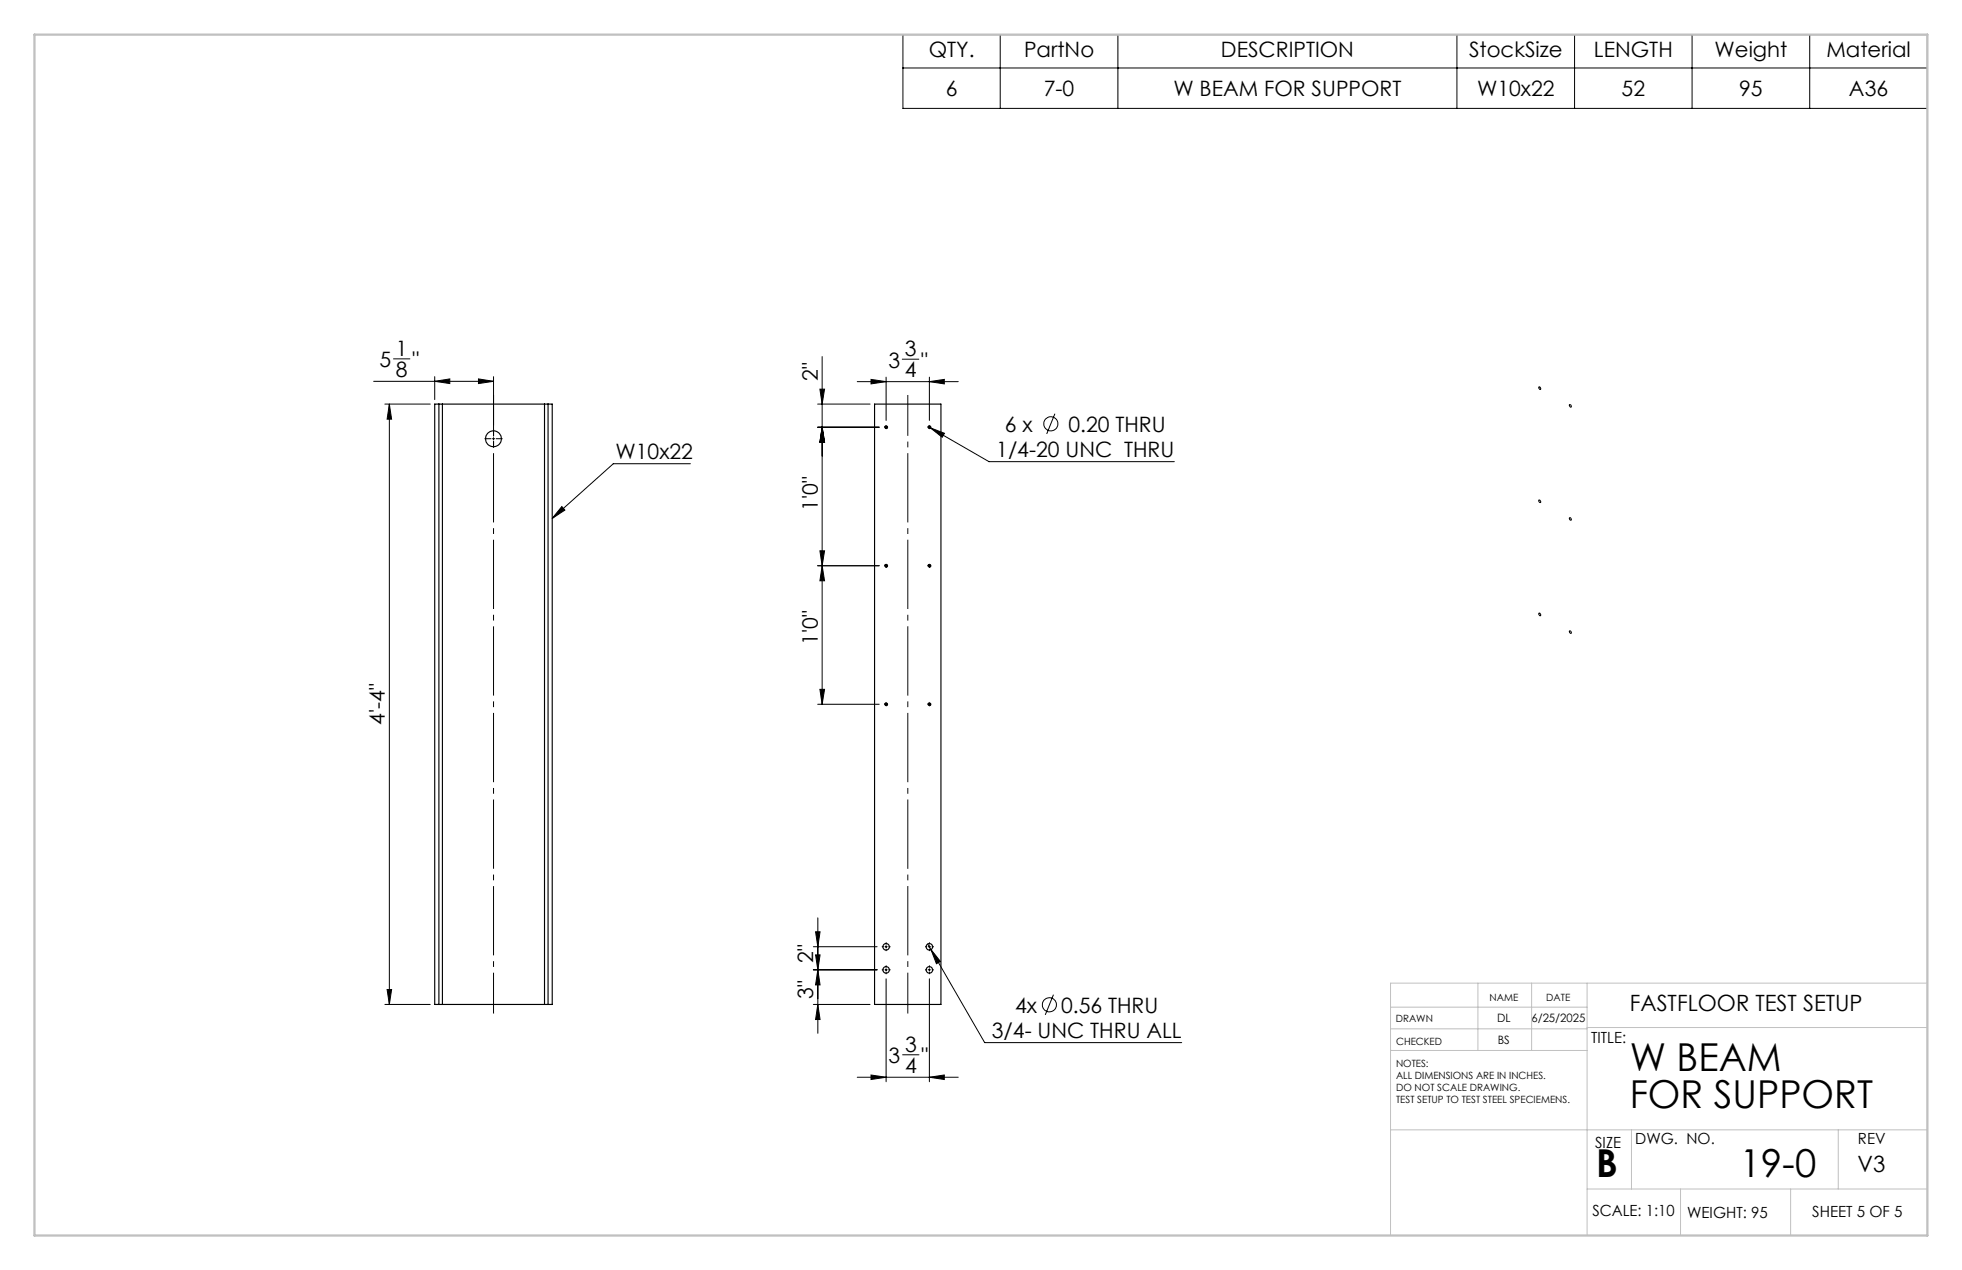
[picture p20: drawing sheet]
<svg xmlns="http://www.w3.org/2000/svg" width="432mm" height="279mm" viewBox="0 0 432 279" stroke-linecap="round" stroke-linejoin="round" font-family="sans-serif">
<defs><g id="words">
<g font-size="8.5">
<text x="358.7" y="235.6">W BEAM</text>
<text x="358.7" y="243.7">FOR SUPPORT</text>
<text x="351.3" y="259">B</text>
<text x="382.9" y="259">19-0</text>
</g>
<g font-size="4.9">
<text x="358.7" y="222.5">FASTFLOOR TEST SETUP</text>
<text x="408.8" y="257.9">V3</text>
</g>
<g font-size="4.7">
<text x="204.4" y="12.5">QTY.</text>
<text x="225.4" y="12.5">PartNo</text>
<text x="268.7" y="12.5">DESCRIPTION</text>
<text x="323.3" y="12.5">StockSize</text>
<text x="350.8" y="12.5">LENGTH</text>
<text x="377.4" y="12.5">Weight</text>
<text x="402" y="12.5">Material</text>
<text x="208.2" y="21.1">6</text>
<text x="229.7" y="21.1">7-0</text>
<text x="258.2" y="21.1">W BEAM FOR SUPPORT</text>
<text x="325.1" y="21.1">W10x22</text>
<text x="356.9" y="21.1">52</text>
<text x="382.8" y="21.1">95</text>
<text x="406.9" y="21.1">A36</text>
<text x="83.5" y="80.8">5</text>
<text x="87.1" y="78.2">1</text>
<text x="87.1" y="82.9">8</text>
<text x="90.8" y="80.8">&quot;</text>
<text x="180" y="83.8" transform="rotate(-90 180 83.8)">2&quot;</text>
<text x="195.5" y="80.9">3</text>
<text x="199.1" y="78.3">3</text>
<text x="199.1" y="82.9">4</text>
<text x="202.7" y="80.9">&quot;</text>
<text x="221.2" y="94.9">6 x</text>
<text x="235.1" y="94.9">0.20 THRU</text>
<text x="135.5" y="100.9">W10x22</text>
<text x="219.3" y="100.5">1/4-20 UNC THRU</text>
<text x="180" y="112.4" transform="rotate(-90 180 112.4)">1'0&quot;</text>
<text x="180" y="141.9" transform="rotate(-90 180 141.9)">1'0&quot;</text>
<text x="84.7" y="159.5" transform="rotate(-90 84.7 159.5)">4'-4&quot;</text>
<text x="179" y="211.8" transform="rotate(-90 179 211.8)">2&quot;</text>
<text x="179" y="219.8" transform="rotate(-90 179 219.8)">3&quot;</text>
<text x="223.4" y="222.8">4x</text>
<text x="233.5" y="222.8">0.56 THRU</text>
<text x="195.6" y="233.9">3</text>
<text x="199.2" y="231.3">3</text>
<text x="202.8" y="233.9">&quot;</text>
<text x="218.3" y="228.4">3/4- UNC THRU ALL</text>
<text x="199.2" y="236">4</text>
</g>
<g font-size="3.4">
<text x="350.2" y="229.5">TITLE:</text>
<text x="359.9" y="251.6">DWG. NO.</text>
<text x="408.9" y="251.7">REV</text>
<text x="351.1" y="252.5">SIZE</text>
<text x="350.4" y="267.5">SCALE: 1:10</text>
<text x="371.3" y="268">WEIGHT: 95</text>
<text x="398.8" y="267.8">SHEET 5 OF 5</text>
</g>
<g font-size="2.5">
<text x="329.5" y="224.8">DL</text>
<text x="337" y="224.9">6/25/2025</text>
<text x="329.6" y="229.6">BS</text>
</g>
<g font-size="2.2">
<text x="327.8" y="220.1">NAME</text>
<text x="340.3" y="220.2">DATE</text>
<text x="307.2" y="224.9">DRAWN</text>
<text x="307.3" y="229.8">CHECKED</text>
<text x="307.3" y="234.8">NOTES:</text>
<text x="307.3" y="237.4">ALL DIMENSIONS ARE IN INCHES.</text>
<text x="307.3" y="240.1">DO NOT SCALE DRAWING.</text>
<text x="307.3" y="242.7">TEST SETUP TO TEST STEEL SPECIEMENS.</text>
</g>
</g></defs>
<g fill="none" stroke="#000" stroke-width=".25">
<path d="M96.6 88.9h.8M96.6 88.9h-.9v132.1h.9M96.6 88.9v132.1M97.4 88.9h22.4M97.4 88.9v132.1M119.8 88.9h.8M119.8 88.9v132.1M120.6 88.9h.9v132.1h-.9M120.6 88.9v132.1M192.5 88.9h14.6v132.1h-14.6zM96.6 221h.8M97.4 221h22.4"/>
<path d="M119.8 221h.8"/>
<circle cx="108.6" cy="96.5" r="1.75"/>
<circle cx="195" cy="94" r=".26"/>
<circle cx="204.5" cy="94" r=".26"/>
<circle cx="195" cy="124.5" r=".26"/>
<circle cx="204.5" cy="124.5" r=".26"/>
<circle cx="195" cy="155" r=".26"/>
<circle cx="204.5" cy="155" r=".26"/>
<circle cx="195" cy="213.4" r=".71"/>
<circle cx="195" cy="208.3" r=".71"/>
<circle cx="204.5" cy="213.4" r=".71"/>
<circle cx="204.5" cy="208.3" r=".71"/>
</g>
<g fill="none" stroke="#000" stroke-width=".22">
<path d="M198.7 7.6h225.5v16.2h-225.5zM198.7 15h225.5M220.1 7.6v16.2M246 7.6v16.2M320.6 7.6v16.2M346.5 7.6v16.2M372.4 7.6v16.2M398.3 7.6v16.2M86.6 79h3.6M180.9 78.5v76.4M198.6 79h3.6M82.2 83.9h26.4"/>
<path d="M84.7 88.9h10M85.7 88.9l.5 3.3h-1zM85.7 88.9v132.1M95.7 83.9l3.3-.5v1zM95.7 82.9v5M105.3 83.4l3.3 .5-3.3 .5zM108.3 96.5h.6M108.6 96.3v.5M108.6 82.9v10.6M180 88.9h11.5M180 94h13.5M180.4 85.6h1.1l-.6 3.3z"/>
<path d="M180.9 94l.6 3.3h-1.1zM188.7 84h22.2M191.7 83.5l3.3 .5-3.3 .5zM194.7 94.1a.32 .32 0 0 1 .2-.4 .32 .32 0 0 1 .4 .3 .32 .32 0 0 1-.4 .3M194.8 94h.5M195 93.7v.6M195 83v9.5M204.2 94.1a.32 .32 0 0 1 .3-.4 .32 .32 0 0 1 .3 .3 .32 .32 0 0 1-.3 .3M204.3 94h.5M204.3 93.9l.5 .2M204.5 84l3.3-.5v1zM204.5 93.7v.6"/>
<path d="M204.5 83v9.5M204.8 94.1l3.1 1.2-.5 .9zM204.8 94.1l12.9 7.5h40.7M232.2 91l-1.8 4.5M338.7 85.2a.27 .27 0 0 1 .3 .1 .27 .27 0 0 1-.1 .4zM345.4 89a.27 .27 0 0 1 .4 .2 .27 .27 0 0 1-.2 .3zM123.6 111.4l.7 .8-2.8 1.9zM151.9 102h-16.9l-13.5 12.1M338.7 110a.28 .28 0 0 1 .3 .2 .28 .28 0 0 1-.1 .4zM345.4 113.9a.27 .27 0 0 1 .4 .2 .27 .27 0 0 1-.2 .3zM180 124.5h13.5M180.4 121.2h1.1l-.6 3.3z"/>
<path d="M180.9 124.5l.6 3.3h-1.1zM194.7 124.6a.32 .32 0 0 1 .2-.4 .32 .32 0 0 1 .4 .3 .32 .32 0 0 1-.4 .3M194.8 124.5h.5M195 124.2v.5M204.2 124.6a.32 .32 0 0 1 .3-.4 .32 .32 0 0 1 .3 .3 .32 .32 0 0 1-.3 .3M204.3 124.5h.5M204.5 124.2v.5M338.7 134.9a.27 .27 0 0 1 .3 .2 .27 .27 0 0 1-.1 .3zM345.4 138.8a.27 .27 0 0 1 .4 .2 .27 .27 0 0 1-.2 .3zM180 154.9h13.5M180.4 151.7h1.1l-.6 3.2zM194.7 155a.32 .32 0 0 1 .2-.4 .32 .32 0 0 1 .4 .3 .32 .32 0 0 1-.4 .4"/>
<path d="M194.8 154.9h.5M195 154.7v.5M204.2 155a.32 .32 0 0 1 .3-.4 .32 .32 0 0 1 .3 .3 .32 .32 0 0 1-.3 .4M204.3 154.9h.5M204.5 154.7v.5M85.2 217.7h1l-.5 3.3zM179 213.4h14M179 208.3h14M179.5 210.1h1l-.5 3.3zM179.5 205h1l-.5 3.3zM180 201.9v25.4M180 213.4l.5 3.3h-1z"/>
<path d="M194.8 213.4h.5M194.8 208.3h.5M195 208v.6M195 213.1v.5M195 215.3v22.7M204.2 207.7l.7 1.2M204.3 213.4h.5M204.3 208.3h.5M204.5 208v.6M204.5 213.1v.5M204.5 215.3v22.7M204.9 208.9l2.1 2.6-.9 .5z"/>
<path d="M204.9 208.9l11.8 20.5h43.4M231.8 218.8l-1.8 4.5M84.7 221h10M179 221h12.5M180 221l.5 3.3h-1zM188.7 237h22.2M191.7 236.5l3.3 .5-3.3 .5zM198.6 232.1h3.6M204.5 237l3.3-.5v1z"/>
<circle cx="231.3" cy="93.2" r="1.55"/>
<circle cx="231" cy="221.1" r="1.56"/>
</g>
<path d="M108.6 223v-136.1M199.8 223v-136.1" fill="none" stroke="#000" stroke-width=".22" stroke-dasharray="15.2 1.3 1.3 1.3" stroke-dashoffset="6.3" stroke-linecap="butt"/>
<g fill="none" stroke="#000" stroke-width=".22" stroke-dasharray="15.2 1.3 1.3 1.3" stroke-linecap="butt">
<path d="M108.1 96.5h-1.5M108.6 96v-1.5M108.6 97v1.5M109.1 96.5h1.5M204.1 94h-.1M204.1 124.5h-.1M204.1 154.9h-.1M194.5 213.4h-.4M194.5 208.3h-.4M195 212.9v-.5M195 213.9v.4M195 207.8v-.5"/>
<path d="M195 208.8v.4M195.5 213.4h.5M195.5 208.3h.5M204.1 208.3h-.5M204.1 213.4h-.5M204.6 207.8v-.5M204.6 208.8v.4M204.6 212.9v-.5M204.6 213.9v.4M205.1 208.3h.4M205.1 213.4h.4"/>
</g>
<g fill="none" stroke="#c0c0c0" stroke-width=".22">
<path d="M325.3 216.3v14.8M337.1 216.3v14.8M349.3 216.3v55.5M424.2 216.3h-118.2v55.5M306 231.1h43.3M306 226.3h43.3M306 221.6h43.3M349.3 226.1h74.9M306 248.6h118.2M359.1 248.6v13M404.6 248.6v13M349.3 261.6h74.9"/>
<path d="M369.9 261.6v10.2M394.1 261.6v10.2"/>
</g>
<path d="M7.6 7.6h416.6v264.2h-416.6z" fill="none" stroke="#c0c0c0" stroke-width=".5"/>
<g fill="#000">
<path d="M105.3 83.4l3.3 .5-3.3 .5zM95.7 83.9l3.3-.5v1z"/>
<path d="M180.4 85.6h1.1l-.6 3.3zM180.9 94l.6 3.3h-1.1zM179.5 210.1h1l-.5 3.3zM180 221l.5 3.3h-1zM179.5 205h1l-.5 3.3zM180 213.4l.5 3.3h-1zM180.9 94l.6 3.3h-1.1zM180.4 121.2h1.1l-.6 3.3z"/>
<path d="M191.7 83.5l3.3 .5-3.3 .5zM204.5 84l3.3-.5v1zM191.7 236.5l3.3 .5-3.3 .5zM204.5 237l3.3-.5v1zM204.8 94.1l2.6 2.1 .5-.9zM204.9 208.9l1.2 3.1 .9-.5zM123.6 111.4l.7 .8-2.8 1.9z"/>
<path d="M180.4 151.7h1.1l-.6 3.2zM180.9 124.5l.6 3.3h-1.1z"/>
<path d="M85.2 217.7h1l-.5 3.3zM85.7 88.9l.5 3.3h-1z"/>
</g>
<use href="#words"/>
</svg>
